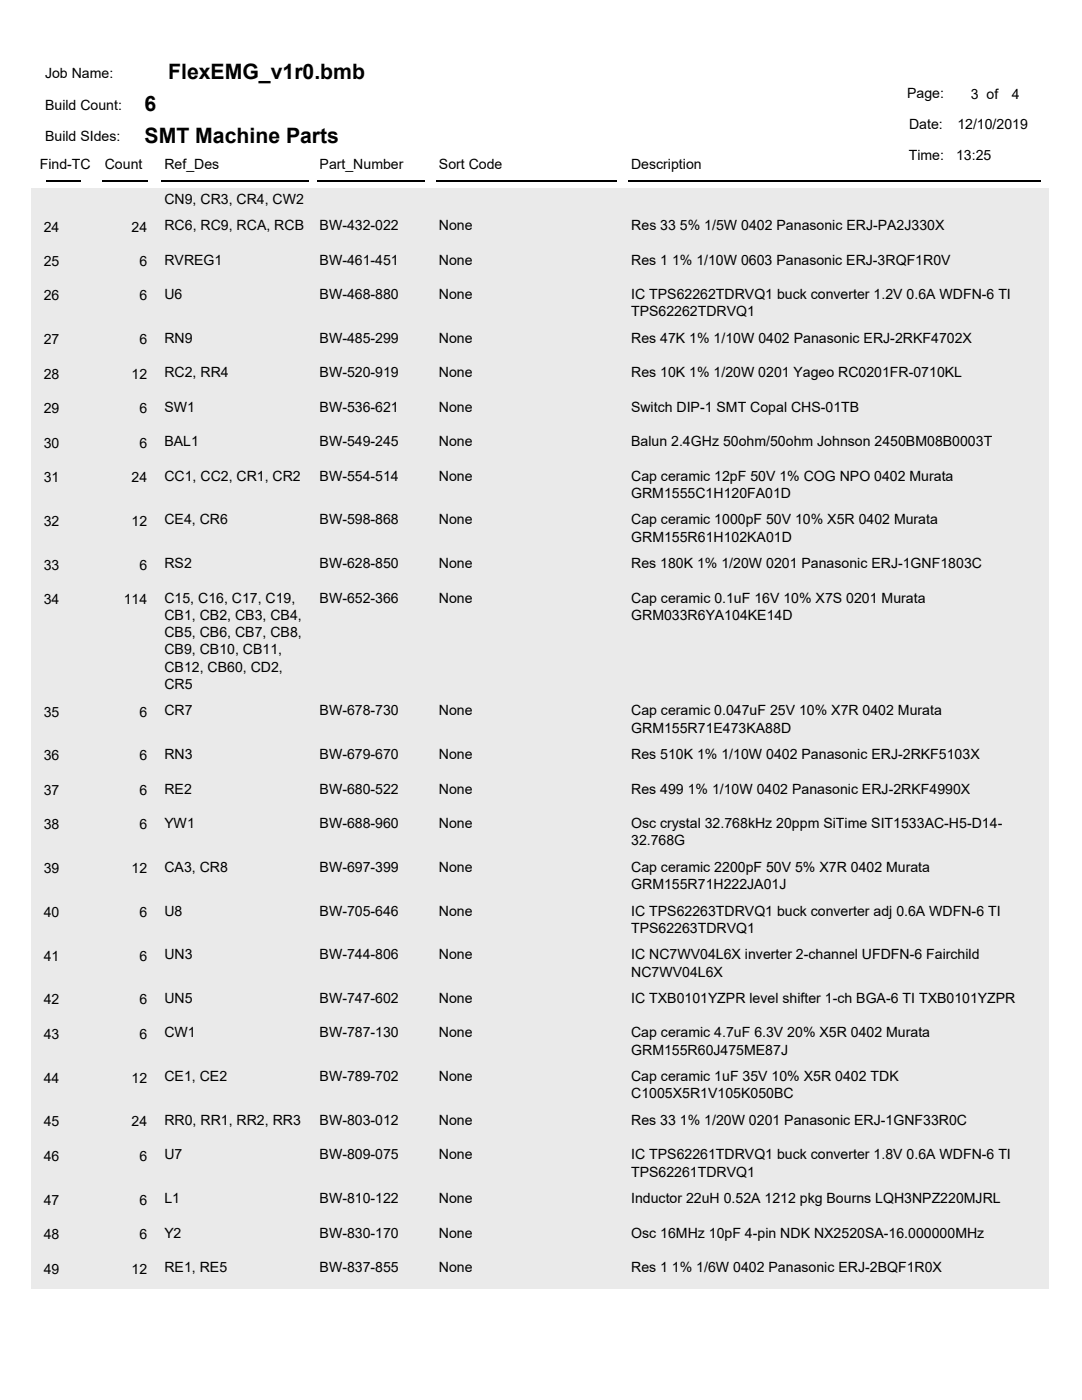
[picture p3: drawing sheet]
<svg xmlns="http://www.w3.org/2000/svg" width="216mm" height="279mm" viewBox="0 0 216 279" stroke-linecap="round" stroke-linejoin="round" font-family="sans-serif">
<defs><g id="words">
<g font-size="4.2">
<text x="33.6" y="15.8">FlexEMG_v1r0.bmb</text>
<text x="28.9" y="22.1">6</text>
<text x="28.9" y="28.5">SMT Machine Parts</text>
</g>
<g font-size="2.8">
<text x="9" y="15.5">Job Name:</text>
<text x="9" y="21.9">Build Count:</text>
<text x="181" y="19.5">Page:</text>
<text x="193.7" y="19.7">3 of</text>
<text x="201.9" y="19.7">4</text>
<text x="9" y="28.2">Build SIdes:</text>
<text x="181.4" y="25.8">Date:</text>
<text x="191" y="25.8">12/10/2019</text>
<text x="7.9" y="33.8">Find-TC</text>
<text x="20.9" y="33.8">Count</text>
<text x="32.8" y="33.8">Ref_Des</text>
<text x="63.8" y="33.8">Part_Number</text>
<text x="87.6" y="33.8">Sort Code</text>
<text x="125.9" y="33.8">Description</text>
<text x="181.3" y="31.9">Time:</text>
<text x="190.8" y="31.9">13:25</text>
<text x="32.8" y="40.6">CN9, CR3, CR4, CW2</text>
<text x="8.7" y="46.2">24</text>
<text x="26.2" y="46.2">24</text>
<text x="32.8" y="45.9">RC6, RC9, RCA, RCB</text>
<text x="63.8" y="45.9">BW-432-022</text>
<text x="87.6" y="45.9">None</text>
<text x="126" y="45.9">Res 33 5% 1/5W 0402 Panasonic ERJ-PA2J330X</text>
<text x="8.7" y="53.1">25</text>
<text x="27.8" y="53.1">6</text>
<text x="32.8" y="52.8">RVREG1</text>
<text x="63.8" y="52.8">BW-461-451</text>
<text x="87.6" y="52.8">None</text>
<text x="125.9" y="52.8">Res 1 1% 1/10W 0603 Panasonic ERJ-3RQF1R0V</text>
<text x="8.7" y="60">26</text>
<text x="27.8" y="60">6</text>
<text x="32.8" y="59.7">U6</text>
<text x="63.8" y="59.7">BW-468-880</text>
<text x="87.6" y="59.7">None</text>
<text x="125.9" y="59.7">IC TPS62262TDRVQ1 buck converter 1.2V 0.6A WDFN-6 TI</text>
<text x="125.9" y="63.1">TPS62262TDRVQ1</text>
<text x="8.7" y="68.7">27</text>
<text x="27.8" y="68.7">6</text>
<text x="32.8" y="68.4">RN9</text>
<text x="63.8" y="68.4">BW-485-299</text>
<text x="87.6" y="68.4">None</text>
<text x="125.9" y="68.4">Res 47K 1% 1/10W 0402 Panasonic ERJ-2RKF4702X</text>
<text x="8.7" y="75.6">28</text>
<text x="26.2" y="75.6">12</text>
<text x="32.8" y="75.3">RC2, RR4</text>
<text x="63.8" y="75.3">BW-520-919</text>
<text x="87.6" y="75.3">None</text>
<text x="125.9" y="75.3">Res 10K 1% 1/20W 0201 Yageo RC0201FR-0710KL</text>
<text x="8.7" y="82.4">29</text>
<text x="27.8" y="82.4">6</text>
<text x="32.8" y="82.2">SW1</text>
<text x="63.8" y="82.2">BW-536-621</text>
<text x="87.6" y="82.2">None</text>
<text x="125.9" y="82.2">Switch DIP-1 SMT Copal CHS-01TB</text>
<text x="8.7" y="89.3">30</text>
<text x="27.8" y="89.3">6</text>
<text x="32.8" y="89">BAL1</text>
<text x="63.8" y="89">BW-549-245</text>
<text x="87.6" y="89">None</text>
<text x="125.9" y="89">Balun 2.4GHz 50ohm/50ohm Johnson 2450BM08B0003T</text>
<text x="32.8" y="95.9">CC1, CC2, CR1, CR2</text>
<text x="63.8" y="95.9">BW-554-514</text>
<text x="87.6" y="95.9">None</text>
<text x="125.9" y="95.9">Cap ceramic 12pF 50V 1% COG NPO 0402 Murata</text>
<text x="8.7" y="96.2">31</text>
<text x="26.2" y="96.2">24</text>
<text x="125.9" y="99.4">GRM1555C1H120FA01D</text>
<text x="8.7" y="104.9">32</text>
<text x="26.2" y="104.9">12</text>
<text x="32.8" y="104.6">CE4, CR6</text>
<text x="63.8" y="104.6">BW-598-868</text>
<text x="87.6" y="104.6">None</text>
<text x="125.9" y="104.6">Cap ceramic 1000pF 50V 10% X5R 0402 Murata</text>
<text x="8.7" y="113.7">33</text>
<text x="27.8" y="113.7">6</text>
<text x="32.8" y="113.4">RS2</text>
<text x="63.8" y="113.4">BW-628-850</text>
<text x="87.6" y="113.4">None</text>
<text x="125.9" y="113.4">Res 180K 1% 1/20W 0201 Panasonic ERJ-1GNF1803C</text>
<text x="125.9" y="108.1">GRM155R61H102KA01D</text>
<text x="8.7" y="120.5">34</text>
<text x="24.7" y="120.5">114</text>
<text x="32.8" y="120.3">C15, C16, C17, C19,</text>
<text x="32.8" y="123.7">CB1, CB2, CB3, CB4,</text>
<text x="63.8" y="120.3">BW-652-366</text>
<text x="87.6" y="120.3">None</text>
<text x="125.9" y="120.3">Cap ceramic 0.1uF 16V 10% X7S 0201 Murata</text>
<text x="125.9" y="123.7">GRM033R6YA104KE14D</text>
<text x="32.8" y="127.1">CB5, CB6, CB7, CB8,</text>
<text x="32.8" y="130.6">CB9, CB10, CB11,</text>
<text x="32.8" y="134">CB12, CB60, CD2,</text>
<text x="32.8" y="137.5">CR5</text>
<text x="8.7" y="143">35</text>
<text x="27.8" y="143">6</text>
<text x="32.8" y="142.7">CR7</text>
<text x="63.8" y="142.7">BW-678-730</text>
<text x="87.6" y="142.7">None</text>
<text x="125.9" y="142.7">Cap ceramic 0.047uF 25V 10% X7R 0402 Murata</text>
<text x="125.9" y="146.2">GRM155R71E473KA88D</text>
<text x="8.7" y="151.8">36</text>
<text x="27.8" y="151.8">6</text>
<text x="32.8" y="151.5">RN3</text>
<text x="63.8" y="151.5">BW-679-670</text>
<text x="87.6" y="151.5">None</text>
<text x="125.9" y="151.5">Res 510K 1% 1/10W 0402 Panasonic ERJ-2RKF5103X</text>
<text x="8.7" y="158.6">37</text>
<text x="27.8" y="158.6">6</text>
<text x="32.8" y="158.4">RE2</text>
<text x="63.8" y="158.4">BW-680-522</text>
<text x="87.6" y="158.4">None</text>
<text x="125.9" y="158.4">Res 499 1% 1/10W 0402 Panasonic ERJ-2RKF4990X</text>
<text x="8.7" y="165.5">38</text>
<text x="27.8" y="165.5">6</text>
<text x="32.8" y="165.2">YW1</text>
<text x="63.8" y="165.2">BW-688-960</text>
<text x="87.6" y="165.2">None</text>
<text x="125.9" y="165.2">Osc crystal 32.768kHz 20ppm SiTime SIT1533AC-H5-D14-</text>
<text x="32.8" y="174">CA3, CR8</text>
<text x="63.8" y="174">BW-697-399</text>
<text x="87.6" y="174">None</text>
<text x="125.9" y="174">Cap ceramic 2200pF 50V 5% X7R 0402 Murata</text>
<text x="125.9" y="168.7">32.768G</text>
<text x="8.7" y="174.3">39</text>
<text x="26.2" y="174.3">12</text>
<text x="125.9" y="177.4">GRM155R71H222JA01J</text>
<text x="8.7" y="183">40</text>
<text x="27.8" y="183">6</text>
<text x="32.8" y="182.7">U8</text>
<text x="63.8" y="182.7">BW-705-646</text>
<text x="87.6" y="182.7">None</text>
<text x="125.9" y="182.7">IC TPS62263TDRVQ1 buck converter adj 0.6A WDFN-6 TI</text>
<text x="8.7" y="191.7">41</text>
<text x="27.8" y="191.7">6</text>
<text x="32.8" y="191.4">UN3</text>
<text x="63.8" y="191.4">BW-744-806</text>
<text x="87.6" y="191.4">None</text>
<text x="125.9" y="186.1">TPS62263TDRVQ1</text>
<text x="125.9" y="191.4">IC NC7WV04L6X inverter 2-channel UFDFN-6 Fairchild</text>
<text x="125.9" y="194.9">NC7WV04L6X</text>
<text x="8.7" y="200.4">42</text>
<text x="27.8" y="200.4">6</text>
<text x="32.8" y="200.2">UN5</text>
<text x="63.8" y="200.2">BW-747-602</text>
<text x="87.6" y="200.2">None</text>
<text x="125.9" y="200.2">IC TXB0101YZPR level shifter 1-ch BGA-6 TI TXB0101YZPR</text>
<text x="8.7" y="207.3">43</text>
<text x="27.8" y="207.3">6</text>
<text x="32.8" y="207.1">CW1</text>
<text x="63.8" y="207.1">BW-787-130</text>
<text x="87.6" y="207.1">None</text>
<text x="125.9" y="207.1">Cap ceramic 4.7uF 6.3V 20% X5R 0402 Murata</text>
<text x="32.8" y="215.8">CE1, CE2</text>
<text x="63.8" y="215.8">BW-789-702</text>
<text x="87.6" y="215.8">None</text>
<text x="125.9" y="215.8">Cap ceramic 1uF 35V 10% X5R 0402 TDK</text>
<text x="125.9" y="210.5">GRM155R60J475ME87J</text>
<text x="8.7" y="216.1">44</text>
<text x="26.2" y="216.1">12</text>
<text x="125.9" y="219.2">C1005X5R1V105K050BC</text>
<text x="8.7" y="224.8">45</text>
<text x="26.2" y="224.8">24</text>
<text x="32.8" y="224.5">RR0, RR1, RR2, RR3</text>
<text x="63.8" y="224.5">BW-803-012</text>
<text x="87.6" y="224.5">None</text>
<text x="126" y="224.5">Res 33 1% 1/20W 0201 Panasonic ERJ-1GNF33R0C</text>
<text x="8.7" y="231.7">46</text>
<text x="27.8" y="231.7">6</text>
<text x="32.8" y="231.4">U7</text>
<text x="63.8" y="231.4">BW-809-075</text>
<text x="87.6" y="231.4">None</text>
<text x="125.9" y="231.4">IC TPS62261TDRVQ1 buck converter 1.8V 0.6A WDFN-6 TI</text>
<text x="125.9" y="234.8">TPS62261TDRVQ1</text>
<text x="8.7" y="240.4">47</text>
<text x="27.8" y="240.4">6</text>
<text x="32.8" y="240.1">L1</text>
<text x="63.8" y="240.1">BW-810-122</text>
<text x="87.6" y="240.1">None</text>
<text x="125.9" y="240.1">Inductor 22uH 0.52A 1212 pkg Bourns LQH3NPZ220MJRL</text>
<text x="8.7" y="247.3">48</text>
<text x="27.8" y="247.3">6</text>
<text x="32.8" y="247">Y2</text>
<text x="63.8" y="247">BW-830-170</text>
<text x="87.6" y="247">None</text>
<text x="125.9" y="247">Osc 16MHz 10pF 4-pin NDK NX2520SA-16.000000MHz</text>
<text x="8.7" y="254.2">49</text>
<text x="26.2" y="254.2">12</text>
<text x="32.8" y="253.9">RE1, RE5</text>
<text x="63.8" y="253.9">BW-837-855</text>
<text x="87.6" y="253.9">None</text>
<text x="125.9" y="253.9">Res 1 1% 1/6W 0402 Panasonic ERJ-2BQF1R0X</text>
</g>
</g></defs>
<path d="M9.3 36.1h6.9M20.4 36.1h9M32.3 36.1h29.4M63.2 36.1h21.5M87.1 36.1h35.9M125.4 36.1h82.3" fill="none" stroke="#000" stroke-width=".28"/>
<g fill="#e4efe4">
<path d="M6.3 37.6h203v4.7h-203z"/>
<path d="M6.3 42.3h203v6.9h-203z"/>
<path d="M6.3 49.2h203v6.9h-203z"/>
<path d="M6.3 56.1h203v8.7h-203z"/>
<path d="M6.3 64.8h203v6.9h-203z"/>
<path d="M6.3 71.7h203v6.9h-203z"/>
<path d="M6.3 78.6h203v6.9h-203z"/>
<path d="M6.3 85.5h203v6.9h-203z"/>
<path d="M6.3 92.4h203v8.7h-203z"/>
<path d="M6.3 101.1h203v8.7h-203z"/>
<path d="M6.3 109.8h203v6.9h-203z"/>
<path d="M6.3 116.7h203v22.5h-203z"/>
<path d="M6.3 139.2h203v8.7h-203z"/>
<path d="M6.3 147.9h203v6.9h-203z"/>
<path d="M6.3 154.8h203v6.9h-203z"/>
<path d="M6.3 161.7h203v8.7h-203z"/>
<path d="M6.3 170.4h203v8.7h-203z"/>
<path d="M6.3 179.1h203v8.8h-203z"/>
<path d="M6.3 187.9h203v8.7h-203z"/>
<path d="M6.3 196.6h203v6.9h-203z"/>
<path d="M6.3 203.5h203v8.7h-203z"/>
<path d="M6.3 212.2h203v8.7h-203z"/>
<path d="M6.3 220.9h203v6.9h-203z"/>
<path d="M6.3 227.8h203v8.8h-203z"/>
<path d="M6.3 236.5h203v6.9h-203z"/>
<path d="M6.3 243.4h203v6.9h-203z"/>
<path d="M6.3 250.3h203v6.9h-203z"/>
</g>
<use href="#words"/>
</svg>
